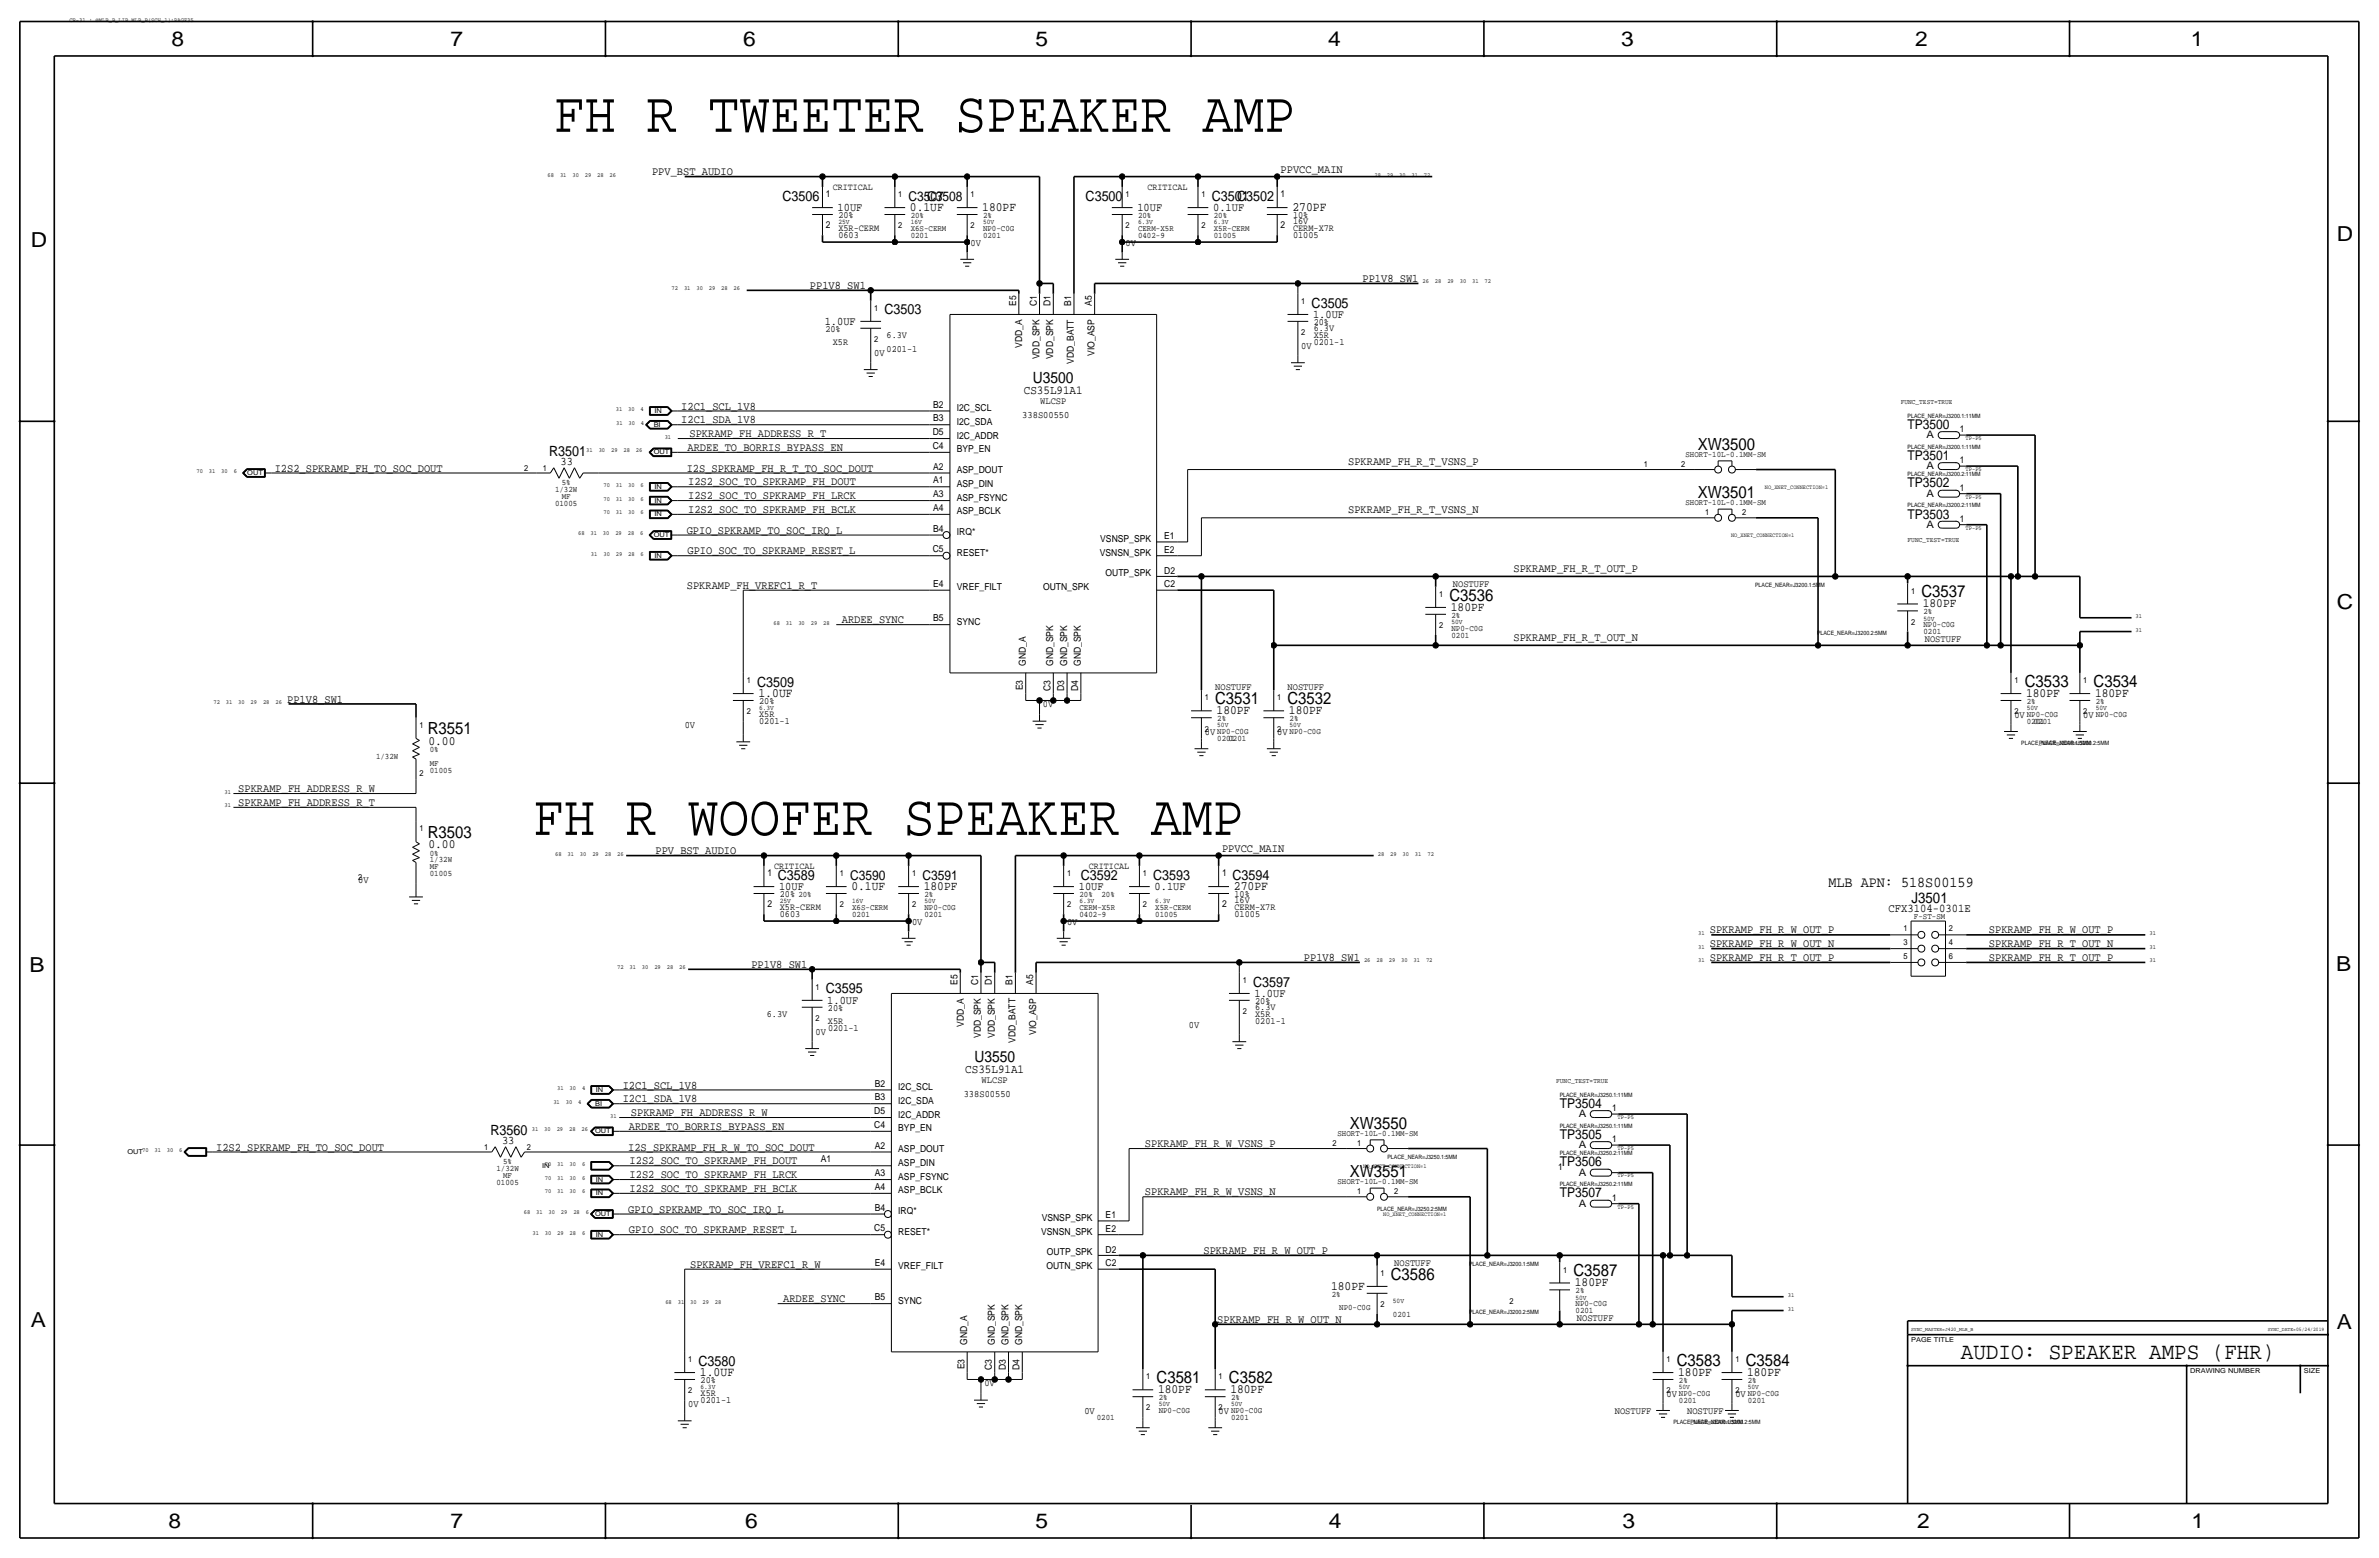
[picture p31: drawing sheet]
<svg xmlns="http://www.w3.org/2000/svg" width="877mm" height="574mm" viewBox="0 0 877 574" stroke-linecap="round" stroke-linejoin="round" font-family="sans-serif">
<defs><g id="words">
<g font-size="21.3">
<text x="204.2" y="48.6">FH R TWEETER SPEAKER AMP</text>
<text x="196.5" y="307.6">FH R WOOFER SPEAKER AMP</text>
</g>
<text font-size="8.6" x="722.9" y="500.7">AUDIO: SPEAKER AMPS (FHR)</text>
<g font-size="7.6">
<text x="63.2" y="17.1">8</text>
<text x="166.1" y="17.1">7</text>
<text x="274" y="17.1">6</text>
<text x="381.7" y="17.1">5</text>
<text x="489.7" y="17.1">4</text>
<text x="597.6" y="17.1">3</text>
<text x="706.1" y="17.1">2</text>
<text x="807.7" y="17.1">1</text>
<text x="861.5" y="88.7">D</text>
<text x="11.4" y="91">D</text>
<text x="861.5" y="224.3">C</text>
<text x="10.9" y="358.2">B</text>
<text x="861.3" y="357.9">B</text>
<text x="11.4" y="489">A</text>
<text x="861.5" y="489.8">A</text>
<text x="62.2" y="563.2">8</text>
<text x="166.1" y="563.2">7</text>
<text x="274.8" y="563.2">6</text>
<text x="381.7" y="563.2">5</text>
<text x="489.9" y="563.2">4</text>
<text x="598.1" y="563.2">3</text>
<text x="706.8" y="563.2">2</text>
<text x="807.9" y="563.2">1</text>
</g>
<g font-size="6.2">
<text x="625.9" y="165.7">XW3500</text>
<text x="625.9" y="183.4">XW3501</text>
<text x="534.4" y="221.3">C3536</text>
<text x="708.4" y="220">C3537</text>
<text x="746.5" y="253">C3533</text>
<text x="771.9" y="253">C3534</text>
<text x="448" y="259.4">C3531</text>
<text x="474.7" y="259.4">C3532</text>
<text x="157.7" y="270.6">R3551</text>
<text x="157.7" y="308.7">R3503</text>
<text x="497.7" y="415.8">XW3550</text>
<text x="497.7" y="433.6">XW3551</text>
<text x="512.8" y="471.5">C3586</text>
<text x="580.1" y="470.2">C3587</text>
<text x="618.2" y="503.2">C3583</text>
<text x="643.6" y="503.2">C3584</text>
<text x="426.4" y="509.6">C3581</text>
<text x="453.1" y="509.6">C3582</text>
</g>
<g font-size="5.7">
<text x="380.8" y="141.3">U3500</text>
<text x="359.2" y="391.5">U3550</text>
</g>
<text font-size="5.6" x="674.1" y="326.7">MLB APN: 518S00159</text>
<text font-size="5.5" x="704.7" y="332.8">J3501</text>
<g font-size="5.2">
<text x="288.5" y="74">C3506</text>
<text x="400.2" y="74">C3500</text>
<text x="446.7" y="74">C3501</text>
<text x="456.1" y="74">C3502</text>
<text x="483.6" y="113.3">C3505</text>
<text x="326.1" y="115.9">C3503</text>
<text x="202.4" y="167.9">R3501</text>
<text x="279.1" y="253">C3509</text>
<text x="286.7" y="324.2">C3589</text>
<text x="398.5" y="324.2">C3592</text>
<text x="425.1" y="324.2">C3593</text>
<text x="454.4" y="324.2">C3594</text>
<text x="462" y="363.5">C3597</text>
<text x="304.5" y="366.1">C3595</text>
<text x="180.8" y="418.1">R3560</text>
<text x="257.5" y="503.2">C3580</text>
</g>
<g font-size="5">
<text x="335" y="74">C3507</text>
<text x="341.8" y="74">C3508</text>
<text x="703.3" y="158">TP3500</text>
<text x="703.3" y="169.5">TP3501</text>
<text x="703.3" y="179.6">TP3502</text>
<text x="703.3" y="191.1">TP3503</text>
<text x="313.4" y="324.2">C3590</text>
<text x="340.1" y="324.2">C3591</text>
<text x="575" y="408.2">TP3504</text>
<text x="575" y="419.7">TP3505</text>
<text x="575" y="429.8">TP3506</text>
<text x="575" y="441.2">TP3507</text>
</g>
<g font-size="4.7">
<text x="335.5" y="77.8">0.1UF</text>
<text x="362.2" y="77.8">180PF</text>
<text x="476.5" y="77.8">270PF</text>
<text x="534.9" y="225.1">180PF</text>
<text x="708.9" y="223.8">180PF</text>
<text x="279.6" y="256.8">1.0UF</text>
<text x="747" y="256.8">180PF</text>
<text x="772.4" y="256.8">180PF</text>
<text x="448.5" y="263.2">180PF</text>
<text x="475.2" y="263.2">180PF</text>
<text x="157.9" y="274.4">0.00</text>
<text x="157.9" y="312.5">0.00</text>
<text x="313.9" y="328">0.1UF</text>
<text x="340.6" y="328">180PF</text>
<text x="454.9" y="328">270PF</text>
<text x="490.7" y="475.3">180PF</text>
<text x="580.6" y="474">180PF</text>
<text x="258" y="507">1.0UF</text>
<text x="618.7" y="507">180PF</text>
<text x="644.1" y="507">180PF</text>
<text x="426.9" y="513.4">180PF</text>
<text x="453.6" y="513.4">180PF</text>
</g>
<g font-size="4.5">
<text x="377.5" y="145.1">CS35L91A1</text>
<text x="355.9" y="395.3">CS35L91A1</text>
</g>
<text font-size="4.4" x="696.2" y="336.1">CFX3104-0301E</text>
<g font-size="4.3">
<text x="240.4" y="64.6">PPV_BST_AUDIO</text>
<text x="472.1" y="63.8">PPVCC_MAIN</text>
<text x="308.8" y="77.8">10UF</text>
<text x="419.3" y="77.8">10UF</text>
<text x="447.2" y="77.8">0.1UF</text>
<text x="298.6" y="106.5">PP1V8_SW1</text>
<text x="502.3" y="103.9">PP1V8_SW1</text>
<text x="304" y="119.7">1.0UF</text>
<text x="484.1" y="117.1">1.0UF</text>
<text x="251.2" y="150.9">I2C1_SCL_1V8</text>
<text x="251.2" y="156">I2C1_SDA_1V8</text>
<text x="254.2" y="161.1">SPKRAMP_FH_ADDRESS_R_T</text>
<text x="253.4" y="166.2">ARDEE_TO_BORRIS_BYPASS_EN</text>
<text x="101.3" y="173.8">I2S2_SPKRAMP_FH_TO_SOC_DOUT</text>
<text x="206.7" y="171.5">33</text>
<text x="253.2" y="173.8">I2S_SPKRAMP_FH_R_T_TO_SOC_DOUT</text>
<text x="497" y="171.2">SPKRAMP_FH_R_T_VSNS_P</text>
<text x="253.7" y="178.9">I2S2_SOC_TO_SPKRAMP_FH_DOUT</text>
<text x="253.7" y="183.9">I2S2_SOC_TO_SPKRAMP_FH_LRCK</text>
<text x="253.7" y="189">I2S2_SOC_TO_SPKRAMP_FH_BCLK</text>
<text x="497" y="189">SPKRAMP_FH_R_T_VSNS_N</text>
<text x="253.2" y="196.6">GPIO_SPKRAMP_TO_SOC_IRQ_L</text>
<text x="253.4" y="204.3">GPIO_SOC_TO_SPKRAMP_RESET_L</text>
<text x="558" y="210.6">SPKRAMP_FH_R_T_OUT_P</text>
<text x="253.2" y="217">SPKRAMP_FH_VREFC1_R_T</text>
<text x="310.3" y="229.7">ARDEE_SYNC</text>
<text x="558" y="236">SPKRAMP_FH_R_T_OUT_N</text>
<text x="105.9" y="258.9">PP1V8_SW1</text>
<text x="87.8" y="291.9">SPKRAMP_FH_ADDRESS_R_W</text>
<text x="87.8" y="297">SPKRAMP_FH_ADDRESS_R_T</text>
<text x="241.7" y="314.8">PPV_BST_AUDIO</text>
<text x="450.5" y="314">PPVCC_MAIN</text>
<text x="287.2" y="328">10UF</text>
<text x="397.7" y="328">10UF</text>
<text x="425.7" y="328">0.1UF</text>
<text x="630.4" y="344">SPKRAMP_FH_R_W_OUT_P</text>
<text x="733.2" y="344">SPKRAMP_FH_R_W_OUT_P</text>
<text x="630.4" y="349">SPKRAMP_FH_R_W_OUT_N</text>
<text x="733.2" y="349">SPKRAMP_FH_R_T_OUT_N</text>
<text x="277" y="356.7">PP1V8_SW1</text>
<text x="480.7" y="354.1">PP1V8_SW1</text>
<text x="630.4" y="354.1">SPKRAMP_FH_R_T_OUT_P</text>
<text x="733.2" y="354.1">SPKRAMP_FH_R_T_OUT_P</text>
<text x="305" y="369.9">1.0UF</text>
<text x="462.5" y="367.3">1.0UF</text>
<text x="229.6" y="401.1">I2C1_SCL_1V8</text>
<text x="229.6" y="406.2">I2C1_SDA_1V8</text>
<text x="232.6" y="411.3">SPKRAMP_FH_ADDRESS_R_W</text>
<text x="231.9" y="416.4">ARDEE_TO_BORRIS_BYPASS_EN</text>
<text x="79.7" y="424">I2S2_SPKRAMP_FH_TO_SOC_DOUT</text>
<text x="185.1" y="421.7">33</text>
<text x="231.6" y="424">I2S_SPKRAMP_FH_R_W_TO_SOC_DOUT</text>
<text x="422.1" y="422.7">SPKRAMP_FH_R_W_VSNS_P</text>
<text x="232.1" y="429.1">I2S2_SOC_TO_SPKRAMP_FH_DOUT</text>
<text x="232.1" y="434.1">I2S2_SOC_TO_SPKRAMP_FH_LRCK</text>
<text x="232.1" y="439.2">I2S2_SOC_TO_SPKRAMP_FH_BCLK</text>
<text x="422.1" y="440.5">SPKRAMP_FH_R_W_VSNS_N</text>
<text x="231.6" y="446.8">GPIO_SPKRAMP_TO_SOC_IRQ_L</text>
<text x="231.9" y="454.5">GPIO_SOC_TO_SPKRAMP_RESET_L</text>
<text x="254.5" y="467.2">SPKRAMP_FH_VREFC1_R_W</text>
<text x="443.7" y="462.1">SPKRAMP_FH_R_W_OUT_P</text>
<text x="288.7" y="479.9">ARDEE_SYNC</text>
<text x="448.8" y="487.5">SPKRAMP_FH_R_W_OUT_N</text>
</g>
<g font-size="3.8">
<text x="710.3" y="161.4">A</text>
<text x="710.3" y="172.8">A</text>
<text x="710.3" y="183">A</text>
<text x="710.3" y="194.4">A</text>
<text x="582" y="411.6">A</text>
<text x="582" y="423">A</text>
<text x="582" y="433.2">A</text>
<text x="582" y="444.6">A</text>
</g>
<g font-size="3.6">
<text x="357.8" y="90.5">0V</text>
<text x="415" y="90.5">0V</text>
<text x="322.3" y="131.1">0V</text>
<text x="479.8" y="128.6">0V</text>
<text x="383.5" y="148.9">WLCSP</text>
<text x="376.9" y="154">338S00550</text>
<text x="535.6" y="216.2">NOSTUFF</text>
<text x="709.6" y="236.5">NOSTUFF</text>
<text x="448" y="254.3">NOSTUFF</text>
<text x="474.7" y="254.3">NOSTUFF</text>
<text x="384.5" y="260.7">0V</text>
<text x="252.4" y="268.3">0V</text>
<text x="742.6" y="264.5">0V</text>
<text x="768" y="264.5">0V</text>
<text x="444.2" y="270.8">0V</text>
<text x="470.9" y="270.8">0V</text>
<text x="132.1" y="325.4">0V</text>
<text x="336.2" y="340.7">0V</text>
<text x="393.4" y="340.7">0V</text>
<text x="300.7" y="381.3">0V</text>
<text x="438.3" y="378.8">0V</text>
<text x="361.9" y="399.1">WLCSP</text>
<text x="355.3" y="404.2">338S00550</text>
<text x="514" y="466.4">NOSTUFF</text>
<text x="581.4" y="486.7">NOSTUFF</text>
<text x="362.9" y="510.8">0V</text>
<text x="614.4" y="514.7">0V</text>
<text x="639.8" y="514.7">0V</text>
<text x="253.7" y="518.5">0V</text>
<text x="399.8" y="521">0V</text>
<text x="449.3" y="521">0V</text>
<text x="595.3" y="521">NOSTUFF</text>
<text x="622" y="521">NOSTUFF</text>
</g>
<g font-size="3.5">
<text x="307" y="70.2">CRITICAL</text>
<text x="423" y="70.2">CRITICAL</text>
<text x="304.5" y="72.7">1</text>
<text x="472.1" y="72.7">1</text>
<text x="309.1" y="80.3">20%</text>
<text x="476.7" y="82.6">16V</text>
<text x="476.7" y="80.3">10%</text>
<text x="304.5" y="84.1">2</text>
<text x="309.1" y="85.1">X5R-CERM</text>
<text x="309.1" y="87.7">0603</text>
<text x="472.1" y="84.1">2</text>
<text x="476.7" y="85.1">CERM-X7R</text>
<text x="476.7" y="87.7">01005</text>
<text x="374.6" y="112.8" transform="rotate(-90 374.6 112.8)">E5</text>
<text x="382.2" y="112.8" transform="rotate(-90 382.2 112.8)">C1</text>
<text x="387.3" y="112.8" transform="rotate(-90 387.3 112.8)">D1</text>
<text x="394.9" y="112.8" transform="rotate(-90 394.9 112.8)">B1</text>
<text x="402.5" y="112.8" transform="rotate(-90 402.5 112.8)">A5</text>
<text x="484.3" y="119.7">20%</text>
<text x="304.3" y="122.2">20%</text>
<text x="326.8" y="124.5">6.3V</text>
<text x="484.3" y="122">6.3V</text>
<text x="484.3" y="124.5">X5R</text>
<text x="307" y="127">X5R</text>
<text x="326.8" y="129.6">0201-1</text>
<text x="376.9" y="128.2" transform="rotate(-90 376.9 128.2)">VDD_A</text>
<text x="403.6" y="131.1" transform="rotate(-90 403.6 131.1)">VIO_ASP</text>
<text x="484.3" y="127.1">0201-1</text>
<text x="383.2" y="132.4" transform="rotate(-90 383.2 132.4)">VDD_SPK</text>
<text x="388.3" y="132.4" transform="rotate(-90 388.3 132.4)">VDD_SPK</text>
<text x="395.9" y="134.1" transform="rotate(-90 395.9 134.1)">VDD_BATT</text>
<text x="344.1" y="155.2">B3</text>
<text x="344.1" y="150.2">B2</text>
<text x="352.8" y="151.4">I2C_SCL</text>
<text x="343.9" y="160.3">D5</text>
<text x="352.8" y="161.6">I2C_ADDR</text>
<text x="352.8" y="156.5">I2C_SDA</text>
<text x="722.6" y="159.3">1</text>
<text x="343.9" y="165.4">C4</text>
<text x="352.8" y="166.7">BYP_EN</text>
<text x="344.1" y="173">A2</text>
<text x="722.6" y="170.7">1</text>
<text x="344.1" y="178.1">A1</text>
<text x="352.8" y="174.3">ASP_DOUT</text>
<text x="352.8" y="179.4">ASP_DIN</text>
<text x="344.1" y="183.2">A3</text>
<text x="352.8" y="184.5">ASP_FSYNC</text>
<text x="722.6" y="180.9">1</text>
<text x="344.1" y="188.3">A4</text>
<text x="352.8" y="189.5">ASP_BCLK</text>
<text x="344.1" y="196.1">B4</text>
<text x="352.8" y="197.2">IRQ*</text>
<text x="722.6" y="192.3">1</text>
<text x="343.9" y="203.5">C5</text>
<text x="405.6" y="199.7">VSNSP_SPK</text>
<text x="429.2" y="198.7">E1</text>
<text x="429.2" y="203.8">E2</text>
<text x="352.8" y="204.8">RESET*</text>
<text x="405.5" y="204.8">VSNSN_SPK</text>
<text x="407.6" y="212.4">OUTP_SPK</text>
<text x="429.2" y="211.4">D2</text>
<text x="344.1" y="216.2">E4</text>
<text x="352.8" y="217.5">VREF_FILT</text>
<text x="384.6" y="217.5">OUTN_SPK</text>
<text x="429.2" y="216.5">C2</text>
<text x="344.1" y="228.9">B5</text>
<text x="352.8" y="230.2">SYNC</text>
<text x="378.2" y="245.4" transform="rotate(-90 378.2 245.4)">GND_A</text>
<text x="388.3" y="245.4" transform="rotate(-90 388.3 245.4)">GND_SPK</text>
<text x="393.4" y="245.4" transform="rotate(-90 393.4 245.4)">GND_SPK</text>
<text x="398.5" y="245.4" transform="rotate(-90 398.5 245.4)">GND_SPK</text>
<text x="377.1" y="254.3" transform="rotate(-90 377.1 254.3)">E3</text>
<text x="387.3" y="254.5" transform="rotate(-90 387.3 254.5)">C3</text>
<text x="392.4" y="254.5" transform="rotate(-90 392.4 254.5)">D3</text>
<text x="397.5" y="254.5" transform="rotate(-90 397.5 254.5)">D4</text>
<text x="279.9" y="259.4">20%</text>
<text x="279.9" y="266.8">0201-1</text>
<text x="279.9" y="264.2">X5R</text>
<text x="282.9" y="322.9">1</text>
<text x="285.4" y="320.3">CRITICAL</text>
<text x="401.4" y="320.3">CRITICAL</text>
<text x="450.5" y="322.9">1</text>
<text x="282.9" y="334.3">2</text>
<text x="287.5" y="330.5">20%</text>
<text x="287.5" y="335.3">X5R-CERM</text>
<text x="450.5" y="334.3">2</text>
<text x="455.1" y="332.8">16V</text>
<text x="455.1" y="330.5">10%</text>
<text x="455.1" y="335.3">CERM-X7R</text>
<text x="287.5" y="337.9">0603</text>
<text x="455.1" y="337.9">01005</text>
<text x="353" y="363" transform="rotate(-90 353 363)">E5</text>
<text x="360.6" y="363" transform="rotate(-90 360.6 363)">C1</text>
<text x="365.7" y="363" transform="rotate(-90 365.7 363)">D1</text>
<text x="373.3" y="363" transform="rotate(-90 373.3 363)">B1</text>
<text x="380.9" y="363" transform="rotate(-90 380.9 363)">A5</text>
<text x="462.7" y="369.9">20%</text>
<text x="282.7" y="374.7">6.3V</text>
<text x="305.3" y="377.2">X5R</text>
<text x="305.3" y="372.4">20%</text>
<text x="462.7" y="372.2">6.3V</text>
<text x="462.7" y="377.2">0201-1</text>
<text x="462.7" y="374.7">X5R</text>
<text x="305.3" y="379.8">0201-1</text>
<text x="355.3" y="378.3" transform="rotate(-90 355.3 378.3)">VDD_A</text>
<text x="361.6" y="382.6" transform="rotate(-90 361.6 382.6)">VDD_SPK</text>
<text x="366.7" y="382.6" transform="rotate(-90 366.7 382.6)">VDD_SPK</text>
<text x="382" y="381.3" transform="rotate(-90 382 381.3)">VIO_ASP</text>
<text x="374.3" y="384.3" transform="rotate(-90 374.3 384.3)">VDD_BATT</text>
<text x="322.5" y="400.4">B2</text>
<text x="331.2" y="401.6">I2C_SCL</text>
<text x="322.5" y="405.4">B3</text>
<text x="331.2" y="406.7">I2C_SDA</text>
<text x="322.3" y="410.5">D5</text>
<text x="331.2" y="411.8">I2C_ADDR</text>
<text x="594.3" y="409.5">1</text>
<text x="322.3" y="415.6">C4</text>
<text x="331.2" y="416.9">BYP_EN</text>
<text x="322.5" y="423.2">A2</text>
<text x="331.2" y="424.5">ASP_DOUT</text>
<text x="594.3" y="420.9">1</text>
<text x="302.7" y="428.3">A1</text>
<text x="331.2" y="429.6">ASP_DIN</text>
<text x="574.5" y="431.1">1</text>
<text x="322.5" y="433.4">A3</text>
<text x="331.2" y="434.6">ASP_FSYNC</text>
<text x="322.5" y="438.5">A4</text>
<text x="331.2" y="439.7">ASP_BCLK</text>
<text x="594.3" y="442.5">1</text>
<text x="322.5" y="446.3">B4</text>
<text x="331.2" y="447.3">IRQ*</text>
<text x="384.1" y="449.9">VSNSP_SPK</text>
<text x="407.6" y="448.9">E1</text>
<text x="322.3" y="453.7">C5</text>
<text x="331.2" y="455">RESET*</text>
<text x="383.9" y="455">VSNSN_SPK</text>
<text x="407.6" y="453.9">E2</text>
<text x="407.6" y="461.6">D2</text>
<text x="322.5" y="466.4">E4</text>
<text x="331.2" y="467.7">VREF_FILT</text>
<text x="385.8" y="467.7">OUTN_SPK</text>
<text x="386" y="462.6">OUTP_SPK</text>
<text x="407.6" y="466.6">C2</text>
<text x="322.5" y="479.1">B5</text>
<text x="331.2" y="480.4">SYNC</text>
<text x="356.6" y="495.6" transform="rotate(-90 356.6 495.6)">GND_A</text>
<text x="366.7" y="495.6" transform="rotate(-90 366.7 495.6)">GND_SPK</text>
<text x="371.8" y="495.6" transform="rotate(-90 371.8 495.6)">GND_SPK</text>
<text x="376.9" y="495.6" transform="rotate(-90 376.9 495.6)">GND_SPK</text>
<text x="258.3" y="509.6">20%</text>
<text x="355.5" y="504.5" transform="rotate(-90 355.5 504.5)">E3</text>
<text x="365.7" y="504.7" transform="rotate(-90 365.7 504.7)">C3</text>
<text x="370.8" y="504.7" transform="rotate(-90 370.8 504.7)">D3</text>
<text x="375.9" y="504.7" transform="rotate(-90 375.9 504.7)">D4</text>
<text x="258.3" y="514.4">X5R</text>
<text x="258.3" y="516.9">0201-1</text>
</g>
<g font-size="3.1">
<text x="331.2" y="72.7">1</text>
<text x="357.8" y="72.7">1</text>
<text x="415" y="72.7">1</text>
<text x="442.9" y="72.7">1</text>
<text x="335.7" y="80.3">20%</text>
<text x="362.4" y="80.3">2%</text>
<text x="419.6" y="80.3">20%</text>
<text x="447.5" y="80.3">20%</text>
<text x="331.2" y="84.1">2</text>
<text x="335.7" y="85.1">X6S-CERM</text>
<text x="335.7" y="87.7">0201</text>
<text x="357.8" y="84.1">2</text>
<text x="362.4" y="87.7">0201</text>
<text x="362.4" y="85.1">NP0-C0G</text>
<text x="415" y="84.1">2</text>
<text x="419.6" y="87.7">0402-9</text>
<text x="419.6" y="85.1">CERM-X5R</text>
<text x="442.9" y="84.1">2</text>
<text x="447.5" y="87.7">01005</text>
<text x="447.5" y="85.1">X5R-CERM</text>
<text x="479.8" y="112.1">1</text>
<text x="322.3" y="114.6">1</text>
<text x="479.8" y="123.5">2</text>
<text x="322.3" y="126">2</text>
<text x="193.3" y="173.5">2</text>
<text x="200.1" y="173.5">1</text>
<text x="606" y="172">1</text>
<text x="619.8" y="172">2</text>
<text x="621.4" y="168.5">SHORT-10L-0.1MM-SM</text>
<text x="207.1" y="178.9">5%</text>
<text x="204.6" y="181.4">1/32W</text>
<text x="207.1" y="183.9">MF</text>
<text x="204.6" y="186.5">01005</text>
<text x="621.4" y="186.2">SHORT-10L-0.1MM-SM</text>
<text x="628.6" y="189.8">1</text>
<text x="642.3" y="189.8">2</text>
<text x="530.6" y="220">1</text>
<text x="704.5" y="218.7">1</text>
<text x="535.1" y="227.6">2%</text>
<text x="709.1" y="226.4">2%</text>
<text x="530.6" y="231.4">2</text>
<text x="535.1" y="232.5">NP0-C0G</text>
<text x="704.5" y="230.2">2</text>
<text x="709.1" y="231.2">NP0-C0G</text>
<text x="709.1" y="233.7">0201</text>
<text x="535.1" y="235">0201</text>
<text x="275.3" y="251.8">1</text>
<text x="742.6" y="251.8">1</text>
<text x="768" y="251.8">1</text>
<text x="275.3" y="263.2">2</text>
<text x="444.2" y="258.1">1</text>
<text x="470.9" y="258.1">1</text>
<text x="742.6" y="263.2">2</text>
<text x="747.2" y="259.4">2%</text>
<text x="768" y="263.2">2</text>
<text x="772.6" y="259.4">2%</text>
<text x="154.6" y="268.3">1</text>
<text x="444.2" y="269.5">2</text>
<text x="448.8" y="265.7">2%</text>
<text x="470.9" y="269.5">2</text>
<text x="475.4" y="265.7">2%</text>
<text x="747.2" y="264.2">NP0-C0G</text>
<text x="747.2" y="266.7">0201</text>
<text x="749.8" y="266.7">0201</text>
<text x="772.6" y="264.2">NP0-C0G</text>
<text x="448.8" y="273.1">0201</text>
<text x="448.8" y="270.6">NP0-C0G</text>
<text x="452.9" y="273.1">0201</text>
<text x="475.4" y="270.6">NP0-C0G</text>
<text x="138.6" y="279.7">1/32W</text>
<text x="158.4" y="277.2">0%</text>
<text x="154.6" y="286.1">2</text>
<text x="158.4" y="284.8">01005</text>
<text x="158.4" y="282.2">MF</text>
<text x="154.6" y="306.4">1</text>
<text x="158.4" y="317.8">1/32W</text>
<text x="158.4" y="315.3">0%</text>
<text x="158.4" y="322.9">01005</text>
<text x="158.4" y="320.3">MF</text>
<text x="309.6" y="322.9">1</text>
<text x="336.2" y="322.9">1</text>
<text x="393.4" y="322.9">1</text>
<text x="421.3" y="322.9">1</text>
<text x="132.1" y="324.2">2</text>
<text x="294.3" y="330.5">20%</text>
<text x="309.6" y="334.3">2</text>
<text x="314.1" y="335.3">X6S-CERM</text>
<text x="336.2" y="334.3">2</text>
<text x="340.8" y="335.3">NP0-C0G</text>
<text x="340.8" y="330.5">2%</text>
<text x="393.4" y="334.3">2</text>
<text x="398" y="330.5">20%</text>
<text x="398" y="335.3">CERM-X5R</text>
<text x="406.1" y="330.5">20%</text>
<text x="421.3" y="334.3">2</text>
<text x="425.9" y="335.3">X5R-CERM</text>
<text x="314.1" y="337.9">0201</text>
<text x="340.8" y="337.9">0201</text>
<text x="398" y="337.9">0402-9</text>
<text x="425.9" y="337.9">01005</text>
<text x="705.6" y="338.6">F-ST-SM</text>
<text x="701.7" y="343.2">1</text>
<text x="718.5" y="343.2">2</text>
<text x="701.7" y="348.3">3</text>
<text x="701.7" y="353.4">5</text>
<text x="718.5" y="348.3">4</text>
<text x="718.5" y="353.4">6</text>
<text x="300.7" y="364.8">1</text>
<text x="458.2" y="362.3">1</text>
<text x="300.7" y="376.2">2</text>
<text x="458.2" y="373.7">2</text>
<text x="493.1" y="418.6">SHORT-10L-0.1MM-SM</text>
<text x="178.5" y="423.7">1</text>
<text x="194.3" y="423.7">2</text>
<text x="491.2" y="422.2">2</text>
<text x="500.3" y="422.2">1</text>
<text x="183" y="431.6">1/32W</text>
<text x="185.5" y="429.1">5%</text>
<text x="183" y="436.7">01005</text>
<text x="185.5" y="434.1">MF</text>
<text x="493.1" y="436.4">SHORT-10L-0.1MM-SM</text>
<text x="500.3" y="440">1</text>
<text x="514" y="440">2</text>
<text x="509" y="470.2">1</text>
<text x="576.3" y="468.9">1</text>
<text x="491" y="477.8">2%</text>
<text x="580.8" y="476.6">2%</text>
<text x="493.7" y="482.6">NP0-C0G</text>
<text x="509" y="481.6">2</text>
<text x="513.5" y="485.2">0201</text>
<text x="556.5" y="480.4">2</text>
<text x="580.8" y="481.4">NP0-C0G</text>
<text x="580.8" y="483.9">0201</text>
<text x="253.7" y="502">1</text>
<text x="614.4" y="502">1</text>
<text x="639.8" y="502">1</text>
<text x="422.6" y="508.3">1</text>
<text x="449.3" y="508.3">1</text>
<text x="618.9" y="509.6">2%</text>
<text x="644.3" y="509.6">2%</text>
<text x="253.7" y="513.4">2</text>
<text x="427.2" y="515.9">2%</text>
<text x="453.8" y="515.9">2%</text>
<text x="614.4" y="513.4">2</text>
<text x="618.9" y="514.4">NP0-C0G</text>
<text x="639.8" y="513.4">2</text>
<text x="644.3" y="514.4">NP0-C0G</text>
<text x="422.6" y="519.7">2</text>
<text x="427.2" y="520.7">NP0-C0G</text>
<text x="449.3" y="519.7">2</text>
<text x="453.8" y="520.7">NP0-C0G</text>
<text x="618.9" y="516.9">0201</text>
<text x="644.3" y="516.9">0201</text>
<text x="404.3" y="523.3">0201</text>
<text x="453.8" y="523.3">0201</text>
</g>
<g font-size="2.6">
<text x="309.1" y="82.6">25V</text>
<text x="335.7" y="82.6">16V</text>
<text x="362.4" y="82.6">50V</text>
<text x="419.6" y="82.6">6.3V</text>
<text x="447.5" y="82.6">6.3V</text>
<text x="700.7" y="148.9">FUNC_TEST=TRUE</text>
<text x="703.3" y="199.7">FUNC_TEST=TRUE</text>
<text x="535.1" y="229.9">50V</text>
<text x="709.1" y="228.6">50V</text>
<text x="279.9" y="261.7">6.3V</text>
<text x="747.2" y="261.7">50V</text>
<text x="772.6" y="261.7">50V</text>
<text x="448.8" y="268">50V</text>
<text x="475.4" y="268">50V</text>
<text x="287.5" y="332.8">25V</text>
<text x="314.1" y="332.8">16V</text>
<text x="340.8" y="332.8">50V</text>
<text x="398" y="332.8">6.3V</text>
<text x="425.9" y="332.8">6.3V</text>
<text x="573.7" y="399.1">FUNC_TEST=TRUE</text>
<text x="580.8" y="478.8">50V</text>
<text x="513.5" y="480.1">50V</text>
<text x="258.3" y="511.9">6.3V</text>
<text x="618.9" y="511.9">50V</text>
<text x="644.3" y="511.9">50V</text>
<text x="427.2" y="518.2">50V</text>
<text x="453.8" y="518.2">50V</text>
</g>
<g font-size="2.5">
<text x="241.2" y="152.2">IN</text>
<text x="241" y="157.3">BI</text>
<text x="241" y="167.4">OUT</text>
<text x="91.1" y="175.1">OUT</text>
<text x="241.2" y="185.2">IN</text>
<text x="241.2" y="180.1">IN</text>
<text x="241.2" y="190.3">IN</text>
<text x="241" y="197.9">OUT</text>
<text x="241.2" y="205.5">IN</text>
<text x="219.4" y="407.5">BI</text>
<text x="219.7" y="402.4">IN</text>
<text x="219.4" y="417.6">OUT</text>
<text x="47" y="425.2">OUT</text>
<text x="199.8" y="430.3">IN</text>
<text x="219.7" y="435.4">IN</text>
<text x="219.7" y="440.5">IN</text>
<text x="219.4" y="448.1">OUT</text>
<text x="219.7" y="455.7">IN</text>
<text x="704.5" y="494.3">PAGE TITLE</text>
<text x="807.4" y="505.8">DRAWING NUMBER</text>
<text x="849.3" y="505.8">SIZE</text>
</g>
<g font-size="2.3">
<text x="25.6" y="7.9">CR-31 : @MLB_B_LIB.MLB_B(SCH_1):PAGE35</text>
<text x="201.9" y="65.1">68</text>
<text x="206.5" y="65.1">31</text>
<text x="211" y="65.1">30</text>
<text x="215.6" y="65.1">29</text>
<text x="220.2" y="65.1">28</text>
<text x="224.8" y="65.1">26</text>
<text x="506.7" y="65.1">28</text>
<text x="511.3" y="65.1">29</text>
<text x="515.8" y="65.1">30</text>
<text x="520.4" y="65.1">31</text>
<text x="525" y="65.1">72</text>
<text x="247.6" y="107">72</text>
<text x="252.2" y="107">31</text>
<text x="256.7" y="107">30</text>
<text x="261.3" y="107">29</text>
<text x="265.9" y="107">28</text>
<text x="270.5" y="107">26</text>
<text x="524.5" y="104.4">26</text>
<text x="529" y="104.4">28</text>
<text x="533.6" y="104.4">29</text>
<text x="538.2" y="104.4">30</text>
<text x="542.7" y="104.4">31</text>
<text x="547.3" y="104.4">72</text>
<text x="227" y="151.4">31</text>
<text x="231.6" y="151.4">30</text>
<text x="236.2" y="151.4">4</text>
<text x="227.1" y="156.5">31</text>
<text x="231.7" y="156.5">30</text>
<text x="236.3" y="156.5">4</text>
<text x="245.1" y="161.6">31</text>
<text x="216.2" y="166.7">31</text>
<text x="220.7" y="166.7">30</text>
<text x="225.3" y="166.7">29</text>
<text x="229.9" y="166.7">28</text>
<text x="234.4" y="166.7">26</text>
<text x="724.6" y="162.1">TP-P5</text>
<text x="724.6" y="173.5">TP-P5</text>
<text x="72.4" y="174.3">70</text>
<text x="77" y="174.3">31</text>
<text x="81.6" y="174.3">30</text>
<text x="86.2" y="174.3">6</text>
<text x="222.5" y="179.4">70</text>
<text x="227" y="179.4">31</text>
<text x="231.6" y="179.4">30</text>
<text x="236.2" y="179.4">6</text>
<text x="222.5" y="184.5">70</text>
<text x="227" y="184.5">31</text>
<text x="231.6" y="184.5">30</text>
<text x="236.2" y="184.5">6</text>
<text x="724.6" y="183.7">TP-P5</text>
<text x="222.5" y="189.5">70</text>
<text x="227" y="189.5">31</text>
<text x="231.6" y="189.5">30</text>
<text x="236.2" y="189.5">6</text>
<text x="213.2" y="197.2">68</text>
<text x="217.7" y="197.2">31</text>
<text x="222.3" y="197.2">30</text>
<text x="226.9" y="197.2">29</text>
<text x="231.4" y="197.2">28</text>
<text x="236" y="197.2">6</text>
<text x="724.6" y="195.1">TP-P5</text>
<text x="217.9" y="204.8">31</text>
<text x="222.5" y="204.8">30</text>
<text x="227" y="204.8">29</text>
<text x="231.6" y="204.8">28</text>
<text x="236.2" y="204.8">6</text>
<text x="787.4" y="227.6">31</text>
<text x="285.2" y="230.2">68</text>
<text x="289.8" y="230.2">31</text>
<text x="294.3" y="230.2">30</text>
<text x="298.9" y="230.2">29</text>
<text x="303.5" y="230.2">28</text>
<text x="787.3" y="232.7">31</text>
<text x="78.7" y="259.4">72</text>
<text x="83.3" y="259.4">31</text>
<text x="87.8" y="259.4">30</text>
<text x="92.4" y="259.4">29</text>
<text x="97" y="259.4">28</text>
<text x="101.5" y="259.4">26</text>
<text x="82.8" y="292.4">31</text>
<text x="82.8" y="297.5">31</text>
<text x="204.7" y="315.3">68</text>
<text x="209.2" y="315.3">31</text>
<text x="213.8" y="315.3">30</text>
<text x="218.4" y="315.3">29</text>
<text x="223" y="315.3">28</text>
<text x="227.5" y="315.3">26</text>
<text x="507.9" y="315.3">28</text>
<text x="512.5" y="315.3">29</text>
<text x="517.1" y="315.3">30</text>
<text x="521.7" y="315.3">31</text>
<text x="526.2" y="315.3">72</text>
<text x="626.1" y="344.5">31</text>
<text x="792.4" y="344.5">31</text>
<text x="626.1" y="349.6">31</text>
<text x="792.4" y="349.6">31</text>
<text x="227.5" y="357.2">72</text>
<text x="232.1" y="357.2">31</text>
<text x="236.7" y="357.2">30</text>
<text x="241.2" y="357.2">29</text>
<text x="245.8" y="357.2">28</text>
<text x="250.4" y="357.2">26</text>
<text x="502.9" y="354.6">26</text>
<text x="507.4" y="354.6">28</text>
<text x="512" y="354.6">29</text>
<text x="516.6" y="354.6">30</text>
<text x="521.2" y="354.6">31</text>
<text x="525.7" y="354.6">72</text>
<text x="626.1" y="354.6">31</text>
<text x="792.4" y="354.6">31</text>
<text x="205.4" y="401.6">31</text>
<text x="210" y="401.6">30</text>
<text x="214.6" y="401.6">4</text>
<text x="204" y="406.7">31</text>
<text x="208.6" y="406.7">30</text>
<text x="213.2" y="406.7">4</text>
<text x="225" y="411.8">31</text>
<text x="596.4" y="412.3">TP-P5</text>
<text x="196.1" y="416.9">31</text>
<text x="200.7" y="416.9">30</text>
<text x="205.2" y="416.9">29</text>
<text x="209.8" y="416.9">28</text>
<text x="214.4" y="416.9">26</text>
<text x="52.4" y="424.5">70</text>
<text x="56.9" y="424.5">31</text>
<text x="61.5" y="424.5">30</text>
<text x="66.1" y="424.5">6</text>
<text x="596.4" y="423.7">TP-P5</text>
<text x="200.9" y="429.6">70</text>
<text x="205.4" y="429.6">31</text>
<text x="210" y="429.6">30</text>
<text x="214.6" y="429.6">6</text>
<text x="200.9" y="434.6">70</text>
<text x="205.4" y="434.6">31</text>
<text x="210" y="434.6">30</text>
<text x="214.6" y="434.6">6</text>
<text x="596.4" y="433.9">TP-P5</text>
<text x="200.9" y="439.7">70</text>
<text x="205.4" y="439.7">31</text>
<text x="210" y="439.7">30</text>
<text x="214.6" y="439.7">6</text>
<text x="193.1" y="447.3">68</text>
<text x="197.7" y="447.3">31</text>
<text x="202.2" y="447.3">30</text>
<text x="206.8" y="447.3">29</text>
<text x="211.4" y="447.3">28</text>
<text x="216" y="447.3">6</text>
<text x="596.4" y="445.3">TP-P5</text>
<text x="196.3" y="455">31</text>
<text x="200.9" y="455">30</text>
<text x="205.4" y="455">29</text>
<text x="210" y="455">28</text>
<text x="214.6" y="455">6</text>
<text x="659.1" y="477.8">31</text>
<text x="245.3" y="480.4">68</text>
<text x="249.9" y="480.4">31</text>
<text x="254.4" y="480.4">30</text>
<text x="259" y="480.4">29</text>
<text x="263.6" y="480.4">28</text>
<text x="659.1" y="482.9">31</text>
</g>
<g font-size="2.2">
<text x="703.3" y="154">PLACE_NEAR=J3200.1:11MM</text>
<text x="703.3" y="165.4">PLACE_NEAR=J3200.1:11MM</text>
<text x="703.3" y="175.6">PLACE_NEAR=J3200.2:11MM</text>
<text x="650.7" y="180">NO_XNET_CONNECTION=1</text>
<text x="703.3" y="187">PLACE_NEAR=J3200.2:11MM</text>
<text x="638.2" y="198">NO_XNET_CONNECTION=1</text>
<text x="647" y="216.2">PLACE_NEAR=J3200.1:5MM</text>
<text x="669.9" y="234">PLACE_NEAR=J3200.2:5MM</text>
<text x="745.2" y="274.6">PLACE_NEAR=J3200.1:5MM</text>
<text x="751.8" y="274.6">PLACE_NEAR=J3200.2:5MM</text>
<text x="575" y="404.2">PLACE_NEAR=J3250.1:11MM</text>
<text x="575" y="415.6">PLACE_NEAR=J3250.1:11MM</text>
<text x="575" y="425.8">PLACE_NEAR=J3250.2:11MM</text>
<text x="502.6" y="430.2">NO_XNET_CONNECTION=1</text>
<text x="511.5" y="427">PLACE_NEAR=J3250.1:5MM</text>
<text x="575" y="437.2">PLACE_NEAR=J3250.2:11MM</text>
<text x="507.7" y="446.1">PLACE_NEAR=J3250.2:5MM</text>
<text x="509.9" y="448.2">NO_XNET_CONNECTION=1</text>
<text x="541.6" y="466.4">PLACE_NEAR=J3200.1:5MM</text>
<text x="541.6" y="484.2">PLACE_NEAR=J3200.2:5MM</text>
<text x="616.9" y="524.8">PLACE_NEAR=J3200.1:5MM</text>
<text x="623.3" y="524.8">PLACE_NEAR=J3200.2:5MM</text>
</g>
<g font-size="2">
<text x="704.5" y="490.5">SYNC_MASTER=J420_MLB_B</text>
<text x="836" y="490.5">SYNC_DATE=05/24/2019</text>
</g>
</g></defs>
<g fill="none" stroke="#000" stroke-width=".37">
<path d="M299.4 76.5h7.6zM299.4 79h7.6zM303.2 68.9v7.6zM303.2 79v7.7zM326.1 76.5h7.6zM326.1 79h7.6zM329.9 68.9v7.6zM329.9 79v7.7zM352.8 76.5h7.6zM352.8 79h7.6zM356.6 68.9v7.6zM356.6 79v7.7z"/>
<path d="M409.9 76.5h7.6zM409.9 79h7.6zM413.7 68.9v7.6zM413.7 79v7.7zM437.8 76.5h7.7zM437.8 79h7.7zM441.7 68.9v7.6zM441.7 79v7.7zM467.1 76.5h7.6zM467.1 79h7.6zM470.9 68.9v7.6zM470.9 79v7.7z"/>
<path d="M354 95.6h5.1zM355 96.8h3.1zM355.8 98.1h1.5zM356.6 93v2.6zM411.2 95.6h5.1zM412.2 96.8h3zM413 98.1h1.5zM413.7 93v2.6zM317.2 118.4h7.6zM321 110.8v7.6zM350.2 115.9h76.2zM350.2 115.9v132.1z"/>
<path d="M375.6 108.3v7.6zM383.2 108.3v7.6zM388.3 108.3v7.6zM395.9 108.3v7.6zM403.6 108.3v7.6zM426.4 115.9v132.1zM474.7 115.9h7.6zM474.7 118.4h7.6zM478.5 104.4v3.9zM478.5 108.3v7.6zM478.5 118.4v7.6zM317.2 121h7.6z"/>
<path d="M318.5 136.2h5zM319.5 137.5h3zM320.2 138.7h1.6zM321 128.6v5.1zM321 121v7.6zM321 133.7v2.5zM475.9 133.7h5.1zM477 134.9h3zM477.7 136.2h1.5zM478.5 126v5.1zM478.5 131.1v2.6zM238 156.5l1.6-1.6z"/>
<path d="M238 156.5l1.6 1.6zM238.2 156.5l1.4 1.5zM238.3 156.5l1.4 1.4zM238.5 156.5l1.2-1.3zM238.5 156.5l1.2 1.3zM239.4 149.9v3.1zM239.4 153h6.8zM239.4 149.9h6.8zM239.5 150h6.7zM239.5 150v2.9zM239.5 152.9h6.7zM239.6 158.1h6.6z"/>
<path d="M239.6 154.9h6.6zM239.6 155l-1.4 1.5zM239.6 158h6.6zM239.6 155h6.6zM239.6 150.1h6.5zM239.6 150.1v2.7zM239.6 152.8h6.5zM239.7 155.1l-1.4 1.4zM239.7 157.9h6.4zM239.7 155.1h6.4zM239.7 157.8h6.4zM239.7 155.2h6.4z"/>
<path d="M239.7 150.2h6.4zM239.7 150.2v2.5zM239.7 152.7h6.4zM246.1 155.2l1.2 1.3zM246.1 150.2l1.2 1.2zM246.1 152.7l1.2-1.3zM246.1 155.1l1.4 1.4zM246.1 150.1l1.4 1.3zM246.2 155l1.4 1.5zM246.2 150l1.4 1.4zM246.2 158.1l1.6-1.6zM246.2 154.9l1.6 1.6z"/>
<path d="M246.2 149.9l1.6 1.5zM246.2 153l1.6-1.6zM247.3 156.5l-1.2 1.3zM247.3 156.5h2.6zM247.3 151.4h2.6zM247.5 156.5l-1.4 1.4zM247.5 151.4l-1.4 1.4zM247.6 156.5l-1.4 1.5zM247.6 151.4l-1.4 1.5zM249.9 156.5h92.7zM249.9 151.4h92.7zM342.6 156.5h7.6z"/>
<path d="M342.6 151.4h7.6zM716 159.1h5.2zM716 159.1a1.26 1.26 0 0 0-1.5 1.2 1.26 1.26 0 0 0 1.5 1.3M721 159.1a1.26 1.26 0 0 1 1.5 1.2 1.26 1.26 0 0 1-1.5 1.3M89.4 174.3l1.6-1.6zM89.4 174.3l1.6 1.6zM89.6 174.3l1.4 1.5zM89.7 174.3l1.4 1.4zM89.9 174.3l1.2-1.3zM89.9 174.3l1.2 1.3zM91 172.7h6.8zM91 175.9h6.8z"/>
<path d="M91 172.8l-1.4 1.5zM91 172.8h6.7zM91 175.8h6.7zM91.1 172.9l-1.4 1.4zM91.1 172.9h6.5zM91.1 175.7h6.5zM91.1 173h6.4zM91.1 175.6h6.4zM97.5 174.3h2.5zM97.5 173v2.6zM97.6 172.9v2.8zM97.7 172.8v3z"/>
<path d="M97.8 172.7v3.2zM100 174.3h97.8zM197.8 174.3h5.1zM204.2 172.4l-1.3 1.9zM204.2 172.4l1.9 3.8zM208 172.4l-1.9 3.8zM208 172.4l1.9 3.8zM211.8 172.4l1.9 3.8zM211.8 172.4l-1.9 3.8zM215 174.3h5.7zM215 174.3l-1.3 1.9zM220.7 174.3h121.9z"/>
<path d="M239.3 166.7l1.5-1.6zM239.3 166.7l1.5 1.5zM239.4 166.7l1.5 1.4zM239.4 177.8v3.1zM239.4 177.8h6.8zM239.5 177.9h6.7zM239.5 177.9v2.9zM239.6 166.7l1.3 1.3zM239.6 178h6.5zM239.6 178v2.7zM239.7 166.7l1.3-1.3zM239.7 166.7l1.3 1.2z"/>
<path d="M239.7 178.1h6.4zM239.7 178.1v2.5zM240.8 165.1h6.8zM240.8 168.2h6.8zM240.9 165.2l-1.5 1.5zM240.9 165.2h6.6zM240.9 168.1h6.6zM240.9 165.3l-1.3 1.4zM240.9 165.3h6.5zM240.9 168h6.5zM241 165.4h6.3zM241 167.9h6.3z"/>
<path d="M246.1 178.1l1.2 1.3zM246.1 178l1.4 1.4zM246.2 177.9l1.4 1.5zM246.2 177.8l1.6 1.6zM247.3 166.7h2.6zM247.3 165.4v2.5zM247.3 179.4h2.6zM247.3 179.4l-1.2 1.2zM247.4 165.3v2.7zM247.5 179.4l-1.4 1.3zM247.5 165.2v2.9zM247.6 165.1v3.1z"/>
<path d="M247.6 179.4l-1.4 1.4zM249.9 179.4h92.7zM249.9 166.7h92.7zM249.9 161.6h92.7zM342.6 161.6h7.6zM342.6 166.7h7.6zM342.6 179.4h7.6zM342.6 174.3h7.6zM437.8 173h186.7zM437.8 173v26.7zM624.5 173h7.7zM633.4 169.8v2z"/>
<path d="M633.4 169.8h5.1zM638.5 169.8v2zM639.8 173h7.6zM716 170.5h5.2zM716 173h5.1zM716 161.6h5.1zM716 170.5a1.26 1.26 0 0 0-1.5 1.3 1.26 1.26 0 0 0 1.5 1.2M721 170.5a1.26 1.26 0 0 1 1.5 1.3 1.26 1.26 0 0 1-1.5 1.2M722.3 171.8h2.6zM722.3 160.3h2.6zM239.3 197.2l1.5-1.6zM239.3 197.2l1.5 1.5z"/>
<path d="M239.4 197.2l1.5 1.4zM239.4 188v3.1zM239.4 191.1h6.8zM239.4 188h6.8zM239.4 182.9v3.1zM239.4 186h6.8zM239.4 182.9h6.8zM239.4 180.9h6.8zM239.5 188.1h6.7zM239.5 188.1v2.9zM239.5 191h6.7zM239.5 183h6.7z"/>
<path d="M239.5 183v2.9zM239.5 185.9h6.7zM239.5 180.8h6.7zM239.6 197.2l1.3 1.3zM239.6 188.2h6.5zM239.6 188.2v2.7zM239.6 190.9h6.5zM239.6 183.1h6.5zM239.6 183.1v2.7zM239.6 185.8h6.5zM239.6 180.7h6.5zM239.7 197.2l1.3-1.3z"/>
<path d="M239.7 197.2l1.3 1.2zM239.7 188.3h6.4zM239.7 188.3v2.5zM239.7 190.8h6.4zM239.7 183.2h6.4zM239.7 183.2v2.5zM239.7 185.7h6.4zM239.7 180.6h6.4zM240.8 195.6h6.8zM240.8 198.7h6.8zM240.9 195.7l-1.5 1.5zM240.9 195.7h6.6z"/>
<path d="M240.9 198.6h6.6zM240.9 195.8l-1.3 1.4zM240.9 195.8h6.5zM240.9 198.5h6.5zM241 195.9h6.3zM241 198.4h6.3zM246.1 188.3l1.2 1.2zM246.1 190.8l1.2-1.3zM246.1 183.2l1.2 1.3zM246.1 185.7l1.2-1.2zM246.1 188.2l1.4 1.3zM246.1 183.1l1.4 1.4z"/>
<path d="M246.2 188.1l1.4 1.4zM246.2 183l1.4 1.5zM246.2 188l1.6 1.5zM246.2 191.1l1.6-1.6zM246.2 182.9l1.6 1.6zM246.2 186l1.6-1.5zM246.2 180.9l1.6-1.5zM247.3 197.2h2.6zM247.3 195.9v2.5zM247.3 189.5h2.6zM247.3 184.5h2.6zM247.4 195.8v2.7z"/>
<path d="M247.5 189.5l-1.4 1.4zM247.5 184.5l-1.4 1.3zM247.5 195.7v2.9zM247.6 195.6v3.1zM247.6 189.5l-1.4 1.5zM247.6 184.5l-1.4 1.4zM249.9 189.5h92.7zM249.9 197.2h92.7zM249.9 184.5h92.7zM342.6 197.2h5.1zM342.6 184.5h7.6zM342.6 189.5h7.6z"/>
<path d="M426.4 199.7h7.6zM434 199.7h3.8zM442.9 190.8h181.6zM442.9 190.8v14zM624.5 190.8h7.7zM633.4 187.6v1.9zM633.4 187.6h5.1zM638.5 187.6v1.9zM639.8 190.8h7.6zM716 192.1h5.2zM716 194.6h5.1zM716 180.6h5.2z"/>
<path d="M716 183.2h5.1zM716 192.1a1.26 1.26 0 0 0-1.5 1.3 1.26 1.26 0 0 0 1.5 1.2M716 180.7a1.26 1.26 0 0 0-1.5 1.2 1.26 1.26 0 0 0 1.5 1.3M721 192.1a1.26 1.26 0 0 1 1.5 1.3 1.26 1.26 0 0 1-1.5 1.2M721 180.7a1.26 1.26 0 0 1 1.5 1.2 1.26 1.26 0 0 1-1.5 1.3M722.3 193.3h2.6zM722.3 181.9h2.6zM239.4 203.2v3.1zM239.4 206.3h6.8zM239.4 203.2h6.8zM239.5 203.3h6.7zM239.5 203.3v2.9z"/>
<path d="M239.5 206.2h6.7zM239.6 203.4h6.5zM239.6 203.4v2.7zM239.6 206.1h6.5zM239.7 203.5h6.4zM239.7 203.5v2.5zM239.7 206h6.4zM246.1 203.5l1.2 1.3zM246.1 206l1.2-1.2zM246.1 203.4l1.4 1.4zM246.2 203.3l1.4 1.5zM246.2 203.2l1.6 1.6z"/>
<path d="M246.2 206.3l1.6-1.5zM247.3 204.8h2.6zM247.5 204.8l-1.4 1.3zM247.6 204.8l-1.4 1.4zM249.9 204.8h92.7zM274 217.5h68.6zM274 217.5v30.5zM342.6 217.5h7.6zM342.6 204.8h5zM426.4 204.8h7.6zM426.4 212.4h7.6zM426.4 217.5h7.6z"/>
<path d="M434 204.8h8.9zM529.3 216.2v7.6zM703.3 214.9v7.7zM308.3 230.2h34.3zM342.6 230.2h7.6zM525.5 223.8h7.6zM525.5 226.4h7.6zM529.3 226.4v7.6zM699.5 222.6h7.6zM699.5 225.1h7.6zM703.3 225.1v7.6zM270.2 255.6h7.6z"/>
<path d="M270.2 258.1h7.6zM274 248v7.6zM274 258.1v7.6zM350.2 248h76.2zM378.2 258.1h5zM378.2 255.6v2.5zM378.2 248v7.6zM383.2 258.1h5.1zM383.2 258.1v5.1zM388.3 255.6v2.5zM388.3 258.1h5.1zM388.3 248v7.6z"/>
<path d="M393.4 258.1h5.1zM393.4 255.6v2.5zM393.4 248v7.6zM398.5 255.6v2.5zM398.5 248v7.6zM442.9 254.3v7.6zM469.6 254.3v7.6zM737.6 255.6h7.6zM737.6 258.1h7.6zM741.4 248v7.6zM741.4 258.1v7.6zM763 255.6h7.6z"/>
<path d="M763 258.1h7.6zM766.8 248v7.6zM766.8 258.1v7.6zM152.1 278.9l1.3 .8zM152.1 278.9l2.5-1zM152.1 276.7l2.5 1.2zM152.1 276.7l2.5-1.3zM152.1 274.1l2.5 1.3zM152.1 274.1l2.5-1.3zM153.4 279.7v7.6zM153.4 264.5v7.6zM153.4 272.1l1.2 .7z"/>
<path d="M271.5 273.4h5.1zM272.5 274.6h3zM273.3 275.9h1.5zM274 265.7v5.1zM274 270.8v2.6zM380.7 265.7h5.1zM381.7 267h3.1zM382.5 268.3h1.5zM383.2 263.2v2.5zM439.1 261.9h7.6zM439.1 264.5h7.6zM440.4 275.9h5.1z"/>
<path d="M441.4 277.2h3.1zM442.2 278.4h1.5zM442.9 272.1v1.3zM442.9 273.4v2.5zM442.9 264.5v7.6zM465.8 261.9h7.6zM465.8 264.5h7.6zM467.1 275.9h5zM468.1 277.2h3zM468.8 278.4h1.6zM469.6 272.1v1.3zM469.6 273.4v2.5z"/>
<path d="M469.6 264.5v7.6zM738.8 269.5h5.1zM739.9 270.8h3zM740.6 272.1h1.5zM741.4 265.7v1.3zM741.4 267v2.5zM764.2 269.5h5.1zM765.3 270.8h3zM766 272.1h1.5zM766.8 265.7v1.3zM766.8 267v2.5zM86.1 297.5h67.3z"/>
<path d="M86.1 292.4h67.3zM153.4 297.5v5.1zM153.4 287.3v5.1zM152.1 317l1.3 .8zM152.1 317l2.5-1zM152.1 314.8l2.5 1.2zM152.1 314.8l2.5-1.3zM152.1 312.2l2.5 1.3zM152.1 312.2l2.5-1.3zM153.4 317.8v7.6zM153.4 302.6v7.6zM153.4 310.2l1.2 .7z"/>
<path d="M281.6 319.1v7.6zM308.3 319.1v7.6zM335 319.1v7.6zM392.1 319.1v7.6zM420.1 319.1v7.6zM449.3 319.1v7.6zM150.8 330.5h5.1zM151.8 331.8h3.1zM152.6 333h1.5zM153.4 325.4v2.6zM153.4 328v2.5zM277.8 326.7h7.6z"/>
<path d="M277.8 329.2h7.6zM281.6 329.2v7.7zM304.5 326.7h7.6zM304.5 329.2h7.6zM308.3 329.2v7.7zM331.2 326.7h7.6zM331.2 329.2h7.6zM335 329.2v7.7zM388.3 326.7h7.6zM388.3 329.2h7.6zM392.1 329.2v7.7zM416.3 326.7h7.6z"/>
<path d="M416.3 329.2h7.6zM420.1 329.2v7.7zM445.5 326.7h7.6zM445.5 329.2h7.6zM449.3 329.2v7.7zM704.5 339.4h12.7zM704.5 339.4v20.3zM717.2 339.4v20.3zM332.4 345.7h5.1zM333.5 347h3zM334.2 348.3h1.5zM335 343.2v2.5z"/>
<path d="M354 358.4v7.7zM361.6 358.4v7.7zM366.7 358.4v7.7zM374.3 358.4v7.7zM382 358.4v7.7zM389.6 345.7h5.1zM390.6 347h3.1zM391.4 348.3h1.5zM392.1 343.2v2.5zM456.9 354.6v3.8zM456.9 358.4v7.7zM696.9 354.6h10.2z"/>
<path d="M696.9 344.5h10.2zM696.9 349.6h10.2zM704.5 359.7h12.7zM714.7 354.6h10.2zM714.7 344.5h10.2zM714.7 349.6h10.2zM295.6 368.6h7.6zM295.6 371.1h7.6zM299.4 378.8v5zM299.4 361v7.6zM299.4 371.1v7.7zM328.6 366.1h76.2z"/>
<path d="M328.6 366.1v132zM404.8 366.1v132zM453.1 366.1h7.6zM453.1 368.6h7.6zM456.9 376.2v5.1zM456.9 368.6v7.6zM296.9 386.4h5.1zM297.9 387.7h3zM298.7 388.9h1.5zM299.4 383.8v2.6zM454.4 383.8h5zM455.4 385.1h3z"/>
<path d="M456.1 386.4h1.6zM456.9 381.3v2.5zM216.4 406.7l1.6-1.6zM216.4 406.7l1.6 1.6zM216.6 406.7l1.4 1.5zM216.7 406.7l1.4-1.4zM216.7 406.7l1.4 1.4zM216.9 406.7l1.2-1.3zM216.9 406.7l1.2 1.3zM217.7 416.9l1.6-1.6zM217.7 416.9l1.6 1.5zM217.8 416.9l1.5 1.4z"/>
<path d="M217.8 416.9l1.5-1.5zM217.8 400v3.2zM217.8 403.2h6.8zM217.8 400h6.8zM217.9 400.2h6.7zM217.9 400.2v2.9zM217.9 403.1h6.7zM218 416.9l1.4-1.4zM218 416.9l1.4 1.3zM218 408.3h6.6zM218 405.1h6.6zM218 405.2l-1.4 1.5z"/>
<path d="M218 408.2h6.6zM218 405.2h6.6zM218 400.3h6.5zM218 400.3v2.7zM218 403h6.5zM218.1 408.1h6.4zM218.1 405.3h6.4zM218.1 416.9l1.3 1.2zM218.1 408h6.4zM218.1 405.4h6.4zM218.1 400.4h6.4zM218.1 400.4v2.5z"/>
<path d="M218.1 402.9h6.4zM219.3 415.3h6.8zM219.3 418.4h6.8zM219.3 415.4h6.7zM219.3 418.3h6.7zM219.4 415.5h6.5zM219.4 418.2h6.5zM219.4 415.6l-1.3 1.3zM219.4 415.6h6.4zM219.4 418.1h6.4zM224.5 405.4l1.3 1.3zM224.5 400.4l1.3 1.2z"/>
<path d="M224.5 408.1l1.4-1.4zM224.5 405.3l1.4 1.4zM224.5 400.3l1.4 1.3zM224.5 403l1.4-1.4zM224.6 405.2l1.5 1.5zM224.6 400.2l1.5 1.4zM224.6 405.1l1.6 1.6zM224.6 400l1.6 1.6zM225.8 416.9h2.5zM225.8 415.6v2.5zM225.8 406.7l-1.3 1.3zM225.8 406.7h2.5z"/>
<path d="M225.8 401.6h2.5zM225.8 401.6l-1.3 1.3zM225.9 415.5v2.7zM226 415.4v2.9zM226.1 415.3v3.1zM226.1 406.7l-1.5 1.5zM226.1 401.6l-1.5 1.5zM226.2 406.7l-1.6 1.6zM226.2 401.6l-1.6 1.6zM228.3 406.7h92.7zM228.3 401.6h92.7zM228.3 416.9h92.7z"/>
<path d="M228.3 411.8h92.7zM321 406.7h7.6zM321 401.6h7.6zM321 411.8h7.6zM321 416.9h7.6zM587.7 409.2h5.2zM587.7 411.8h5.1zM587.7 409.3a1.26 1.26 0 0 0-1.4 1.2 1.26 1.26 0 0 0 1.4 1.3M592.7 409.3a1.26 1.26 0 0 1 1.5 1.2 1.26 1.26 0 0 1-1.5 1.3M594.1 410.5h2.5zM67.8 424.5l1.6 1.6zM68 424.5l1.4 1.5z"/>
<path d="M68.1 424.5l1.4-1.4zM68.1 424.5l1.4 1.4zM68.3 424.5l1.2-1.3zM68.3 424.5l1.2 1.3zM69.4 422.9l-1.6 1.6zM69.4 422.9h6.8zM69.4 426.1h6.8zM69.4 423l-1.4 1.5zM69.4 423h6.7zM69.4 426h6.7zM69.5 423.1h6.5zM69.5 425.9h6.5z"/>
<path d="M69.5 423.2h6.4zM69.5 425.8h6.4zM75.9 424.5h2.5zM75.9 423.2v2.6zM76 423.1v2.8zM76.1 423v3zM76.2 422.9v3.2zM78.4 424.5h97.8zM176.2 424.5h5.1zM182.6 422.6l-1.3 1.9zM182.6 422.6l1.9 3.8zM186.4 422.6l-1.9 3.8z"/>
<path d="M186.4 422.6l1.9 3.8zM190.2 422.6l1.9 3.8zM190.2 422.6l-1.9 3.8zM193.4 424.5h5.7zM193.4 424.5l-1.3 1.9zM199.1 424.5h121.9zM217.8 438.1v3.2zM217.8 438.1h6.8zM217.8 433.1v3.1zM217.8 436.2h6.8zM217.8 433.1h6.8zM217.8 428v3.1z"/>
<path d="M217.8 431.1h6.8zM217.8 428h6.8zM217.9 438.3h6.7zM217.9 438.3v2.9zM217.9 433.2h6.7zM217.9 433.2v2.9zM217.9 436.1h6.7zM217.9 428.1h6.7zM217.9 428.1v2.9zM217.9 431h6.7zM218 438.4h6.5zM218 438.4v2.7z"/>
<path d="M218 433.3h6.5zM218 433.3v2.7zM218 436h6.5zM218 428.2h6.5zM218 428.2v2.7zM218 430.9h6.5zM218.1 438.5h6.4zM218.1 438.5v2.5zM218.1 433.4h6.4zM218.1 433.4v2.5zM218.1 435.9h6.4zM218.1 428.3h6.4z"/>
<path d="M218.1 428.3v2.5zM218.1 430.8h6.4zM224.5 438.5l1.3 1.2zM224.5 433.4l1.3 1.2zM224.5 428.3l1.3 1.3zM224.5 438.4l1.4 1.3zM224.5 433.3l1.4 1.3zM224.5 436l1.4-1.4zM224.5 428.2l1.4 1.4zM224.5 430.9l1.4-1.3zM224.6 438.3l1.5 1.4zM224.6 433.2l1.5 1.4z"/>
<path d="M224.6 428.1l1.5 1.5zM224.6 438.1l1.6 1.6zM224.6 433.1l1.6 1.5zM224.6 428l1.6 1.6zM225.8 439.7h2.5zM225.8 439.7l-1.3 1.3zM225.8 434.6h2.5zM225.8 434.6l-1.3 1.3zM225.8 429.6h2.5zM225.8 429.6l-1.3 1.2zM226.1 439.7l-1.5 1.5zM226.1 434.6l-1.5 1.5z"/>
<path d="M226.1 429.6l-1.5 1.4zM226.2 439.7l-1.6 1.6zM226.2 434.6l-1.6 1.6zM226.2 429.6l-1.6 1.5zM228.3 429.6h92.7zM228.3 434.6h92.7zM228.3 439.7h92.7zM321 429.6h7.6zM321 424.5h7.6zM321 434.6h7.6zM321 439.7h7.6zM416.3 423.2h80z"/>
<path d="M416.3 423.2v26.7zM496.3 423.2h7.6zM505.2 437.8v1.9zM505.2 437.8h5zM505.2 420v1.9zM505.2 420h5zM510.2 437.8v1.9zM510.2 420v1.9zM511.5 423.2h7.6zM587.7 430.8h5.2zM587.7 433.4h5.1zM587.7 420.7h5.2z"/>
<path d="M587.7 423.2h5.1zM587.7 430.9a1.26 1.26 0 0 0-1.4 1.2 1.26 1.26 0 0 0 1.4 1.3M587.7 420.7a1.26 1.26 0 0 0-1.4 1.3 1.26 1.26 0 0 0 1.4 1.2M592.7 430.9a1.26 1.26 0 0 1 1.5 1.2 1.26 1.26 0 0 1-1.5 1.3M592.7 420.7a1.26 1.26 0 0 1 1.5 1.3 1.26 1.26 0 0 1-1.5 1.2M594.1 432.1h2.5zM594.1 421.9h2.5zM217.7 447.3l1.6-1.5zM217.7 447.3l1.6 1.6zM217.8 453.4v3.1zM217.8 456.5h6.8zM217.8 453.4h6.8z"/>
<path d="M217.8 447.3l1.5 1.5zM217.8 447.3l1.5-1.4zM217.8 441.3h6.8zM217.9 453.5h6.7zM217.9 453.5v2.9zM217.9 456.4h6.7zM217.9 441.2h6.7zM218 447.3l1.4-1.3zM218 447.3l1.4 1.4zM218 453.6h6.5zM218 453.6v2.7zM218 456.3h6.5z"/>
<path d="M218 441.1h6.5zM218.1 453.7h6.4zM218.1 453.7v2.5zM218.1 456.2h6.4zM218.1 447.3l1.3 1.3zM218.1 441h6.4zM219.3 445.8h6.8zM219.3 448.9h6.8zM219.3 445.9h6.7zM219.3 448.8h6.7zM219.4 446h6.5zM219.4 448.7h6.5z"/>
<path d="M219.4 446.1l-1.3 1.2zM219.4 446.1h6.4zM219.4 448.6h6.4zM224.5 453.7l1.3 1.3zM224.5 453.6l1.4 1.4zM224.5 456.3l1.4-1.3zM224.5 441.1l1.4-1.4zM224.6 453.5l1.5 1.5zM224.6 453.4l1.6 1.6zM224.6 456.5l1.6-1.5zM225.8 455h2.5zM225.8 455l-1.3 1.2z"/>
<path d="M225.8 447.3h2.5zM225.8 446.1v2.5zM225.9 446v2.7zM226 445.9v2.9zM226.1 455l-1.5 1.4zM226.1 445.8v3.1zM228.3 455h92.7zM228.3 447.3h92.7zM321 447.3h5.1zM321 455h5zM404.8 449.9h7.6zM404.8 455h7.6z"/>
<path d="M412.4 449.9h3.9zM412.4 455h8.9zM421.3 441h75zM421.3 441v14zM496.3 441h7.6zM511.5 441h7.6zM587.7 442.3h5.2zM587.7 444.8h5.1zM587.7 442.3a1.26 1.26 0 0 0-1.4 1.3 1.26 1.26 0 0 0 1.4 1.2M592.7 442.3a1.26 1.26 0 0 1 1.5 1.3 1.26 1.26 0 0 1-1.5 1.2M594.1 443.5h2.5zM252.4 467.7h68.6z"/>
<path d="M252.4 467.7v30.4zM321 467.7h7.6zM404.8 462.6h7.6zM404.8 467.7h7.6zM503.9 474h7.6zM503.9 476.6h7.6zM507.7 466.4v7.6zM507.7 476.6v7.6zM571.2 472.7h7.6zM571.2 475.3h7.6zM575 465.1v7.6zM575 475.3v7.6z"/>
<path d="M252.4 498.1v7.7zM286.7 480.4h34.3zM321 480.4h7.6zM328.6 498.1h76.2zM356.6 498.1v7.7zM366.7 498.1v7.7zM371.8 498.1v7.7zM376.9 498.1v7.7zM613.1 498.1v7.7zM638.5 498.1v7.7zM248.6 505.8h7.6zM248.6 508.3h7.6z"/>
<path d="M252.4 515.9v5.1zM252.4 508.3v7.6zM356.6 508.3h5zM356.6 505.8v2.5zM359.1 515.9h5.1zM360.1 517.2h3.1zM360.9 518.5h1.5zM361.6 508.3h5.1zM361.6 508.3v5.1zM361.6 513.4v2.5zM366.7 508.3h5.1zM366.7 505.8v2.5z"/>
<path d="M371.8 508.3h5.1zM371.8 505.8v2.5zM376.9 505.8v2.5zM417.5 512.1h7.6zM417.5 514.7h7.6zM421.3 504.5v7.6zM421.3 514.7v7.6zM444.2 512.1h7.6zM444.2 514.7h7.6zM448 504.5v7.6zM448 514.7v7.6zM609.3 505.8h7.6z"/>
<path d="M609.3 508.3h7.6zM610.6 519.7h5zM613.1 515.9v1.3zM613.1 508.3v7.6zM613.1 517.2v2.5zM634.7 505.8h7.6zM634.7 508.3h7.6zM636 519.7h5zM638.5 515.9v1.3zM638.5 508.3v7.6zM638.5 517.2v2.5zM249.9 523.5h5.1z"/>
<path d="M250.9 524.8h3zM251.7 526.1h1.5zM252.4 521v2.5zM418.8 526.1h5.1zM419.8 527.4h3.1zM420.6 528.6h1.5zM421.3 522.3v1.2zM421.3 523.5v2.6zM445.5 526.1h5zM446.5 527.4h3zM447.2 528.6h1.6zM448 522.3v1.2z"/>
<path d="M448 523.5v2.6zM611.6 521h3zM612.3 522.3h1.6zM637 521h3zM637.7 522.3h1.6z"/>
<circle cx="633.4" cy="173" r="1.28"/>
<circle cx="638.5" cy="173" r="1.28"/>
<circle cx="348.9" cy="197.2" r="1.28"/>
<circle cx="633.4" cy="190.8" r="1.28"/>
<circle cx="638.5" cy="190.8" r="1.28"/>
<circle cx="348.9" cy="204.8" r="1.28"/>
<circle cx="708.4" cy="349.6" r="1.28"/>
<circle cx="708.4" cy="354.6" r="1.28"/>
<circle cx="708.4" cy="344.5" r="1.28"/>
<circle cx="713.4" cy="349.6" r="1.28"/>
<circle cx="713.4" cy="354.6" r="1.28"/>
<circle cx="713.4" cy="344.5" r="1.28"/>
<circle cx="505.2" cy="423.2" r="1.28"/>
<circle cx="510.2" cy="423.2" r="1.28"/>
<circle cx="327.3" cy="455" r="1.28"/>
<circle cx="327.3" cy="447.4" r="1.28"/>
<circle cx="505.2" cy="441" r="1.28"/>
<circle cx="510.2" cy="441" r="1.28"/>
</g>
<g fill="none" stroke="#000" stroke-width=".6">
<path d="M7.3 7.9v558.8zM7.3 7.9h862.3zM115.3 7.9v12.7zM223.2 7.9v12.7zM331.2 7.9v12.7zM439.1 7.9v12.7zM547.1 7.9v12.7zM655 7.9v12.7zM763 7.9v12.7zM869.6 7.9v558.8zM20 20.6v533.4zM20 20.6h838.2z"/>
<path d="M858.2 20.6v533.4zM252.4 65.1h50.8zM303.2 65.1h26.7zM303.2 65.1v3.8zM329.9 65.1h26.7zM329.9 65.1v3.8zM356.6 65.1h26.6zM356.6 65.1v3.8zM383.2 65.1v39.3zM395.9 65.1h17.8zM395.9 65.1v43.2zM413.7 65.1h28z"/>
<path d="M413.7 65.1v3.8zM441.7 65.1h29.2zM441.7 65.1v3.8zM470.9 65.1h57.1zM470.9 65.1v3.8zM303.2 89.2h26.7zM303.2 86.7v2.5zM329.9 89.2h26.7zM329.9 86.7v2.5zM356.6 86.7v2.5zM356.6 89.2v3.8zM413.7 89.2h28z"/>
<path d="M413.7 86.7v2.5zM413.7 89.2v3.8zM441.7 89.2h29.2zM441.7 86.7v2.5zM470.9 86.7v2.5zM275.3 107h45.7zM321 107h54.6zM321 107v3.8zM375.6 107v1.3zM383.2 104.4h5.1zM383.2 104.4v3.9zM388.3 104.4v3.9z"/>
<path d="M403.6 104.4h74.9zM403.6 104.4v3.9zM478.5 104.4h44.4zM7.3 155.2h12.7zM858.2 155.2h11.4zM647.4 173h29.2zM676.6 173v39.4zM724.9 160.3h25.4zM724.9 171.8h19zM743.9 171.8v40.6zM750.3 160.3v52.1zM647.4 190.8h22.9z"/>
<path d="M670.3 190.8v47zM724.9 193.3h7.6zM724.9 181.9h12.7zM732.5 193.3v44.5zM737.6 181.9v55.9zM434 217.5h35.6zM434 212.4h8.9zM442.9 212.4h86.4zM442.9 212.4v41.9zM469.6 217.5v20.3zM529.3 212.4h147.3zM529.3 212.4v3.8z"/>
<path d="M676.6 212.4h26.7zM703.3 212.4h38.1zM703.3 212.4v2.5zM741.4 212.4h2.5zM741.4 212.4v35.6zM743.9 212.4h6.4zM750.3 212.4h16.5zM766.8 212.4v15.2zM469.6 237.8h59.7zM469.6 237.8v16.5zM529.3 237.8h141zM529.3 234v3.8z"/>
<path d="M670.3 237.8h33zM703.3 237.8h29.2zM703.3 232.7v5.1zM732.5 237.8h5.1zM737.6 237.8h29.2zM766.8 237.8v10.2zM766.8 232.7v5.1zM766.8 232.7h19zM766.8 227.6h19zM106.4 259.4h47zM153.4 259.4v5.1zM7.3 288.6h12.7z"/>
<path d="M858.2 288.6h11.4zM230.8 315.3h50.8zM281.6 315.3h26.7zM281.6 315.3v3.8zM308.3 315.3h26.7zM308.3 315.3v3.8zM335 315.3h26.6zM335 315.3v3.8zM361.6 315.3v39.3zM374.3 315.3h17.8zM374.3 315.3v43.1zM392.1 315.3h28z"/>
<path d="M392.1 315.3v3.8zM420.1 315.3h29.2zM420.1 315.3v3.8zM449.3 315.3h57.1zM449.3 315.3v3.8zM281.6 339.4h26.7zM281.6 336.9v2.5zM308.3 339.4h26.7zM308.3 336.9v2.5zM335 336.9v2.5zM335 339.4v3.8zM392.1 339.4h28z"/>
<path d="M392.1 336.9v2.5zM392.1 339.4v3.8zM420.1 339.4h29.2zM420.1 336.9v2.5zM449.3 336.9v2.5zM253.7 357.2h45.7zM299.4 357.2h54.6zM299.4 357.2v3.8zM354 357.2v1.2zM361.6 354.6h5.1zM361.6 354.6v3.8zM366.7 354.6v3.8z"/>
<path d="M382 354.6h74.9zM382 354.6v3.8zM456.9 354.6h44.4zM630.9 349.6h66zM630.9 344.5h66zM630.9 354.6h66zM724.9 349.6h66zM724.9 344.5h66zM724.9 354.6h66zM596.6 410.5h25.4zM622 410.5v52.1zM7.3 421.9h12.7z"/>
<path d="M519.1 423.2h29.2zM548.3 423.2v39.4zM596.6 432.1h12.7zM596.6 421.9h19zM609.3 432.1v55.9zM615.6 421.9v40.7zM858.2 421.9h11.4zM519.1 441h22.9zM542 441v47zM596.6 443.5h7.6zM604.2 443.5v44.5zM412.4 467.7h35.6z"/>
<path d="M412.4 462.6h8.9zM421.3 462.6h86.4zM421.3 462.6v41.9zM448 467.7v20.3zM507.7 462.6h40.6zM507.7 462.6v3.8zM548.3 462.6h26.7zM575 462.6h38.1zM575 462.6v2.5zM613.1 462.6h2.5zM613.1 462.6v35.5zM615.6 462.6h6.4z"/>
<path d="M622 462.6h16.5zM638.5 462.6v15.2zM638.5 477.8h19.1zM448 488h59.7zM448 488v16.5zM507.7 488h34.3zM507.7 484.2v3.8zM542 488h33zM575 488h29.2zM575 482.9v5.1zM604.2 488h5.1zM609.3 488h29.2z"/>
<path d="M638.5 482.9v5.1zM638.5 488v10.1zM638.5 482.9h19.1zM703.3 486.7h154.9zM703.3 486.7v5.1zM703.3 491.8h154.9zM703.3 491.8v62.2zM703.3 503.2h154.9zM806.1 503.2v50.8zM848.1 503.2v10.2zM20 554h838.2zM115.3 554v12.7z"/>
<path d="M223.2 554v12.7zM331.2 554v12.7zM439.1 554.5v12.2zM547.1 554v12.7zM655 554v12.7zM763 554v12.7zM7.3 566.7h862.3z"/>
</g>
<g fill="#000" stroke="#000" stroke-width=".37">
<path d="M115.1 7.7h.4v.4h-.4zM223 7.7h.4v.4h-.4zM331 7.7h.4v.4h-.4zM438.9 7.7h.4v.4h-.4zM546.9 7.7h.4v.4h-.4zM654.8 7.7h.4v.4h-.4zM762.8 7.7h.4v.4h-.4zM115.1 20.4h.4v.4h-.4zM223 20.4h.4v.4h-.4zM331 20.4h.4v.4h-.4zM438.9 20.4h.4v.4h-.4zM546.9 20.4h.4v.4h-.4z"/>
<path d="M654.8 20.4h.4v.4h-.4zM762.8 20.4h.4v.4h-.4zM7.1 155.1h.4v.3h-.4zM19.8 155.1h.4v.3h-.4zM858 155.1h.4v.3h-.4zM869.5 155.1h.3v.3h-.3zM7.1 288.4h.4v.4h-.4zM19.8 288.4h.4v.4h-.4zM858 288.4h.4v.4h-.4zM869.5 288.4h.3v.4h-.3zM7.1 421.8h.4v.3h-.4zM19.8 421.8h.4v.3h-.4z"/>
<path d="M858 421.8h.4v.3h-.4zM869.5 421.8h.3v.3h-.3zM858 491.6h.4v.4h-.4zM703.1 503h.4v.4h-.4zM806 503h.3v.4h-.3zM847.9 503h.3v.4h-.3zM858 503h.4v.4h-.4zM115.1 553.8h.4v.4h-.4zM223 553.8h.4v.4h-.4zM331 553.8h.4v.4h-.4zM546.9 553.8h.4v.4h-.4zM654.8 553.8h.4v.4h-.4z"/>
<path d="M115.1 566.5h.4v.4h-.4zM223 566.5h.4v.4h-.4zM331 566.5h.4v.4h-.4zM438.9 566.5h.4v.4h-.4zM546.9 566.5h.4v.4h-.4zM654.8 566.5h.4v.4h-.4z"/>
<circle cx="303.2" cy="65.1" r="1.02"/>
<circle cx="329.9" cy="65.1" r="1.02"/>
<circle cx="356.6" cy="65.1" r="1.02"/>
<circle cx="413.7" cy="65.1" r="1.02"/>
<circle cx="441.7" cy="65.1" r="1.02"/>
<circle cx="470.9" cy="65.1" r="1.02"/>
<circle cx="329.9" cy="89.2" r="1.02"/>
<circle cx="356.6" cy="89.2" r="1.02"/>
<circle cx="413.7" cy="89.2" r="1.02"/>
<circle cx="441.7" cy="89.2" r="1.02"/>
<circle cx="321" cy="107" r="1.02"/>
<circle cx="383.2" cy="104.4" r="1.02"/>
<circle cx="478.5" cy="104.4" r="1.02"/>
<circle cx="442.9" cy="212.4" r="1.02"/>
<circle cx="529.3" cy="212.4" r="1.02"/>
<circle cx="676.6" cy="212.4" r="1.02"/>
<circle cx="703.3" cy="212.4" r="1.02"/>
<circle cx="741.4" cy="212.4" r="1.02"/>
<circle cx="743.9" cy="212.4" r="1.02"/>
<circle cx="750.3" cy="212.4" r="1.02"/>
<circle cx="469.6" cy="237.8" r="1.02"/>
<circle cx="529.3" cy="237.8" r="1.02"/>
<circle cx="670.3" cy="237.8" r="1.02"/>
<circle cx="703.3" cy="237.8" r="1.02"/>
<circle cx="732.5" cy="237.8" r="1.02"/>
<circle cx="737.6" cy="237.8" r="1.02"/>
<circle cx="766.8" cy="237.8" r="1.02"/>
<circle cx="383.2" cy="258.1" r="1.02"/>
<circle cx="388.3" cy="258.1" r="1.02"/>
<circle cx="393.4" cy="258.1" r="1.02"/>
<circle cx="281.6" cy="315.3" r="1.02"/>
<circle cx="308.3" cy="315.3" r="1.02"/>
<circle cx="335" cy="315.3" r="1.02"/>
<circle cx="392.1" cy="315.3" r="1.02"/>
<circle cx="420.1" cy="315.3" r="1.02"/>
<circle cx="449.3" cy="315.3" r="1.02"/>
<circle cx="308.3" cy="339.4" r="1.02"/>
<circle cx="335" cy="339.4" r="1.02"/>
<circle cx="392.1" cy="339.4" r="1.02"/>
<circle cx="420.1" cy="339.4" r="1.02"/>
<circle cx="299.4" cy="357.2" r="1.02"/>
<circle cx="361.6" cy="354.6" r="1.02"/>
<circle cx="456.9" cy="354.6" r="1.02"/>
<circle cx="421.3" cy="462.6" r="1.02"/>
<circle cx="507.7" cy="462.6" r="1.02"/>
<circle cx="548.3" cy="462.6" r="1.02"/>
<circle cx="575" cy="462.6" r="1.02"/>
<circle cx="613.1" cy="462.6" r="1.02"/>
<circle cx="615.6" cy="462.6" r="1.02"/>
<circle cx="622" cy="462.6" r="1.02"/>
<circle cx="448" cy="488" r="1.02"/>
<circle cx="507.7" cy="488" r="1.02"/>
<circle cx="542" cy="488" r="1.02"/>
<circle cx="575" cy="488" r="1.02"/>
<circle cx="604.2" cy="488" r="1.02"/>
<circle cx="609.3" cy="488" r="1.02"/>
<circle cx="638.5" cy="488" r="1.02"/>
<circle cx="361.6" cy="508.3" r="1.02"/>
<circle cx="366.7" cy="508.3" r="1.02"/>
<circle cx="371.8" cy="508.3" r="1.02"/>
</g>
<use href="#words"/>
</svg>
